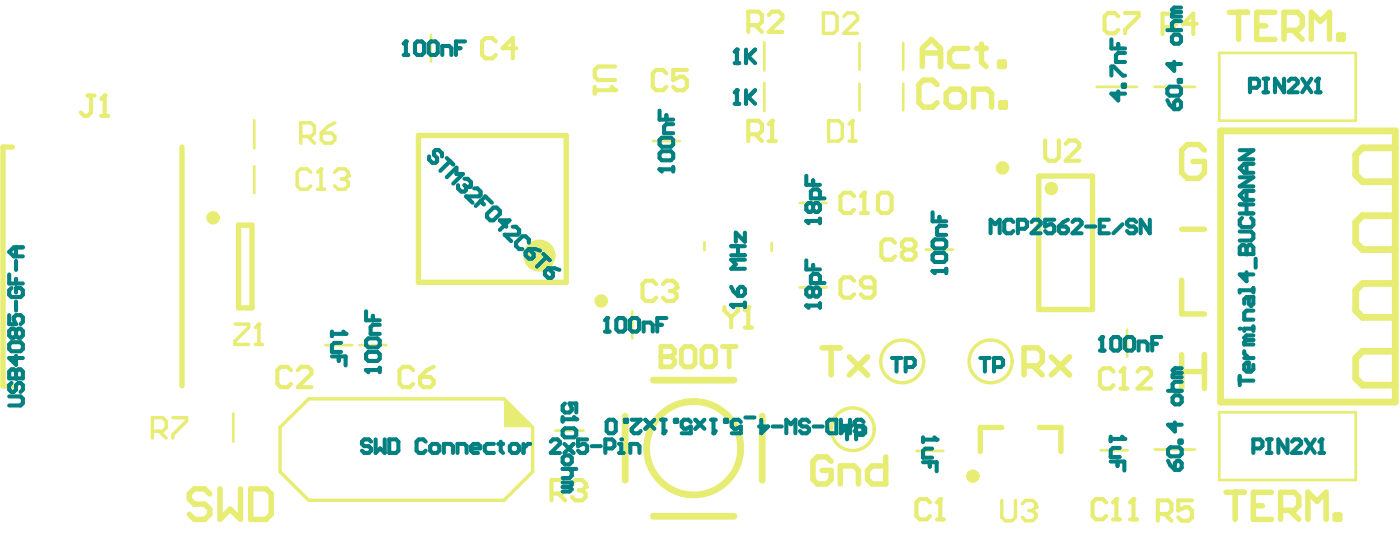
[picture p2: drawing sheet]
<svg xmlns="http://www.w3.org/2000/svg" width="87mm" height="33mm" viewBox="0 0 87 33" stroke-linecap="round" stroke-linejoin="round" font-family="sans-serif">
<path d="M31.2 24.7l1.8 1.8h-1.8z" fill="#e7ec73"/>
<path d="M.8 9.1h-.6v14.8h.6M11.3 9.1v14.8M14.8 14h.8v5.1h-.8zM25.9 8.4h9.2v9.1h-9.2zM64.4 10.9h3.3v8.3h-3.3zM62.1 26.5h-1.3v1.5M64.4 26.5h1.4v1.5" fill="none" stroke="#e7ec73" stroke-width=".33"/>
<g fill="none" stroke="#e7ec73" stroke-width=".17">
<path d="M15.8 7.5v1.7M15.8 10.3v1.7M26.7 2.2v1.6M39.2 19.3v1.7M40.5 8.7h1.6M43.7 15v.5M47.4 2.6v1.8M47.4 5.1v1.8M47.8 15.1v.4M49.6 17.8h1.6M49.6 12.6h1.6M53.3 2.7v1.6"/>
<path d="M53.3 5.2v1.6M56 2.7v1.6M56 5.2v1.6M57.4 15.5h1.7M68 5.4h2.5M71.6 5.4h2.5M75.6 3.3h8.4v4.2h-8.4zM14.5 25.6v1.8M20.2 21.4h1.6M22.3 21.4h1.6M34.4 26.7h1.8M56.8 27.9h1.7"/>
<path d="M68.2 27.9h1.7M69.9 20.4v1.7M71.6 27.9h2.5M75.6 25.6h8.4v4.2h-8.4z"/>
</g>
<g fill="none" stroke="#e7ec73" stroke-width=".21">
<path d="M18.6 8.5h.7l.2-.3v-.4l-.2-.2h-.7v1.3M19.1 8.5l.4 .4M19.3 10.7l-.2-.2h-.5l-.2 .2v.8l.2 .2h.5l.2-.2M19.7 11.7h.4M19.9 10.5h.1M19.9 10.5v1.2M19.9 10.5l-.2 .2M19.9 8.2h.6l.3 .3v.2l-.3 .2h-.4l-.2-.2zM20.7 10.7l.3-.2h.4l.2 .2v.2M20.8 7.6l-.5 .2-.4 .4M21.2 11.1h.2M21.4 11.1l.2 .2v.2l-.2 .2h-.4l-.3-.2"/>
<path d="M21.6 10.9h.1M21.6 10.9l-.2 .2M51 .8h.7l.2 .2v.9l-.2 .2h-.7zM51.4 7.5h.6l.2 .2v.8l-.2 .2h-.6zM52.3 1l.2-.2h.4l.3 .2v.2l-.9 .9h.9M52.6 8.7h.5M52.8 7.5h.1M52.8 7.5v1.2M52.8 7.5l-.2 .2M9.4 26.7h.7l.2-.2v-.4l-.2-.2h-.7v1.3M9.9 26.7l.4 .5M10.7 25.9h.9v.2l-.9 .8v.3"/>
<path d="M14.6 20.1h.8v.2l-.8 .8v.3h.8M15.8 21.4h.5M16 20.1h.1M16 20.1v1.3M16 20.1l-.2 .2M17.4 26.5l1.7-1.8h12.1l1.8 1.8v2.7l-1.8 1.8h-12.1l-1.7-1.8zM62.1 31v1.1l.2 .2h.4l.2-.2v-1.1M63.4 31.2l.2-.2h.4l.2 .2v.2M63.8 31.6h.2M64 31.6l.2 .3v.2l-.2 .2h-.4l-.2-.2M64.2 31.4h.1M64.2 31.4l-.2 .2"/>
<circle cx="52.9" cy="26.6" r="1.33"/>
<circle cx="55.9" cy="22.4" r="1.33"/>
<circle cx="61.4" cy="22.4" r="1.33"/>
</g>
<g fill="none" stroke="#e7ec73" stroke-width=".42">
<path d="M75.7 8.1h10.8v16.8h-10.8zM86.5 17.6h-2l-.5 .4v1.3l.5 .4h2M86.5 13.4h-2l-.5 .4v1.2l.5 .5h2M86.5 9.2h-2l-.5 .4v1.2l.5 .5h2M38.8 25.8v4M40.5 32h5M40.5 23.6h5M47.2 25.8v4M86.5 21.8h-2l-.5 .4v1.3l.5 .4h2"/>
<circle cx="13.2" cy="13.5" r=".21"/>
<circle cx="37.3" cy="18.7" r=".21"/>
<circle cx="62.1" cy="10.4" r=".21"/>
<circle cx="65.2" cy="11.7" r=".21"/>
<circle cx="43" cy="27.8" r="2.91"/>
<circle cx="60.3" cy="29.5" r=".21"/>
</g>
<g fill="none" stroke="#e7ec73" stroke-width=".25">
<path d="M5.4 5.9h.5M5.6 5.9v1.1l-.2 .2h-.2l-.2-.2M6.3 7.2h.4M6.5 5.9h.1M6.5 5.9v1.3M6.5 5.9l-.2 .2M30.7 2.6l-.2-.2h-.4l-.2 .2v.8l.2 .2h.4l.2-.2M32 3h-.8l.6-.6v1.2M36.9 5.6h1.2M36.9 5.4v.4M37.9 5.4l.2 .2M38.1 5.6h.1"/>
<path d="M38.1 4.1h-1l-.2 .2v.5l.2 .2h1M40.7 17.6l-.2-.2h-.5l-.2 .2v.9l.2 .2h.5l.2-.2M41.1 17.6l.2-.2h.4l.2 .2v.2M41.3 4.5l-.2-.2h-.4l-.2 .2v.9l.2 .2h.4l.2-.2M41.5 18h.2M41.7 18l.2 .2v.3l-.2 .2h-.4l-.2-.2M41.9 17.8h.1M41.9 17.8l-.2 .2M42.6 4.3h-.9v.7l.5-.2h.2l.2 .2v.4l-.2 .2h-.5l-.2-.2M44.9 19v.3l.4 .4M45.3 19.7v.6M45.8 19v.3l-.5 .4"/>
<path d="M46.4 19h.1M46.4 19v1.3M46.4 19l-.2 .3M46.4 1.6h.6l.2-.3v-.4l-.2-.2h-.6v1.3M46.4 8.3h.6l.2-.2v-.4l-.2-.2h-.6v1.2M46.8 8.3l.4 .4M46.8 1.6l.4 .4M47.7 8.7h.4M47.7 .9l.2-.2h.4l.2 .2v.2l-.8 .9h.8M47.9 7.5h.1M47.9 7.5l-.2 .2M47.9 7.5v1.2"/>
<path d="M52.9 17.4l-.2-.2h-.4l-.2 .2v.8l.2 .3h.4l.2-.3M52.9 12.2l-.2-.3h-.4l-.2 .3v.8l.2 .2h.4l.2-.2M53.4 13.2h.4M53.6 11.9h.1M53.6 11.9v1.3M53.6 11.9l-.2 .3M54.2 17.8h-.6l-.2-.2v-.2l.2-.2h.4l.2 .2v.8l-.2 .3h-.4l-.2-.3M54.4 12.2l.2-.3h.5l.2 .3v.8l-.2 .2h-.5l-.2-.2zM55.5 15l-.2-.2h-.5l-.2 .2v.9l.2 .2h.5l.2-.2M56.1 15.5l-.2-.2v-.3l.2-.2h.4l.2 .2v.3l-.2 .2M56.1 15.5l-.2 .2v.2l.2 .2h.4l.2-.2v-.2l-.2-.2M56.1 15.5h.4"/>
<path d="M64.8 8.7v1.1l.2 .2h.4l.2-.2v-1.1M66.1 8.9l.2-.2h.4l.2 .2v.2l-.8 .9h.8M69.3 1l-.2-.2h-.4l-.2 .2v.9l.2 .2h.4l.2-.2M69.7 .8h.9v.2l-.9 .9v.2M72.1 1.7h.6l.2-.2v-.4l-.2-.3h-.6v1.3M72.5 1.7l.4 .4M74.2 1.5h-.9l.7-.7v1.3M18 22.9l-.2-.2h-.4l-.2 .2v.9l.2 .2h.4l.2-.2M18.5 22.9l.2-.2h.4l.2 .2v.3l-.8 .8h.8M25.6 22.9l-.2-.2h-.4l-.2 .2v.9l.2 .2h.4l.2-.2M26 23.4h.7l.2 .2v.2l-.2 .2h-.5l-.2-.2zM26.9 22.7l-.4 .2-.5 .5"/>
<path d="M34.2 30.6h.6l.2-.2v-.4l-.2-.2h-.6v1.2M34.6 30.6l.4 .4M35.5 30l.2-.2h.4l.2 .2v.2M35.9 30.4h.2M36.1 30.4l.2 .2v.2l-.2 .2h-.4l-.2-.2M36.3 30.2h.1M36.3 30.2l-.2 .2M46.2 20.3h.4M57.7 31.1l-.3-.2h-.4l-.2 .2v.9l.2 .2h.4l.3-.2M58.1 32.2h.4M58.3 30.9h.1M58.3 30.9v1.3"/>
<path d="M58.3 30.9l-.2 .2M68.6 31.1l-.2-.2h-.5l-.2 .2v.9l.2 .2h.5l.2-.2M69 32.2h.4M69 23l-.2-.2h-.4l-.2 .2v.9l.2 .2h.4l.2-.2M69.2 30.9h.1M69.2 30.9v1.3M69.2 30.9l-.2 .2M69.5 24.1h.4M69.7 22.8h.1M69.7 22.8v1.3M69.7 22.8l-.2 .2M70.1 32.2h.4"/>
<path d="M70.3 30.9h.1M70.3 30.9v1.3M70.3 30.9l-.2 .2M70.5 23l.2-.2h.4l.3 .2v.2l-.9 .9h.9M71.8 31.9h.6l.2-.3v-.4l-.2-.2h-.6v1.3M72.2 31.9l.4 .4M73.9 31h-.9v.6l.5-.2h.2l.2 .2v.5l-.2 .2h-.4l-.3-.2"/>
</g>
<g fill="none" stroke="#e7ec73" stroke-width=".34">
<path d="M57.2 4.1v-1.1l.5-.6 .6 .6v1.1M57.2 3.3h1.1M58.1 5.2l-.3-.2h-.6l-.2 .2v1.2l.2 .2h.6l.3-.2M58.7 5.8l.2-.3h.6l.3 .3v.6l-.3 .2h-.6l-.2-.2zM60 3h-.9l-.2 .3v.5l.2 .3h.9M60.3 6.6v-1.1h.9l.3 .3v.8M60.6 3h.5M60.8 2.7v1.1l.3 .3M62 3.8h.2v.3h-.2zM62 6.4h.3v.2h-.3zM73.3 17.4v2.1h1.4M73.3 14.2h1.4"/>
<path d="M74.7 9.3l-.4-.3h-.7l-.3 .3v1.4l.3 .4h.7l.4-.4v-.7h-.7M76.2 .8h1.1M76.8 .8v1.6M77.9 1.6h.6M79 .8h-1.1v1.6h1.1M79.6 1.9h.8l.3-.3v-.6l-.3-.2h-.8v1.6M80.2 1.9l.5 .5M81.3 2.4v-1.6l.6 .5 .5-.5v1.6M83 2.2h.3v.2h-.3zM13 30.6l-.3-.3h-.6l-.4 .3v.3l.4 .3h.6l.3 .4v.3l-.3 .3h-.6l-.4-.3M13.6 30.3v1.9l.7-.6 .6 .6v-1.9M15.5 30.3h1l.3 .3v1.3l-.3 .3h-1z"/>
<path d="M51 21.6h1.1M51.5 21.6v1.6M51.5 28.6l-.3-.3h-.5l-.3 .3v1.1l.3 .3h.5l.3-.3v-.5h-.5M52.1 30v-1.1h.8l.3 .3v.8M52.6 22.1l1.2 1.1M53.8 22.1l-1.2 1.1M54.9 28.3v1.7h-.8l-.3-.3v-.5l.3-.3h.8M63.5 22.7h.8l.3-.3v-.6l-.3-.2h-.8v1.6M64 22.7l.6 .5M65.2 22.1l1.1 1.1M66.3 22.1l-1.1 1.1M73.3 22v2.1"/>
<path d="M73.3 23h1.4M74.7 22v2.1M76 30.5h1.1M76.6 30.5v1.7M77.7 31.4h.6M78.8 30.5h-1.1v1.7h1.1M79.4 31.6h.8l.3-.2v-.6l-.3-.3h-.8v1.7M79.9 31.6l.6 .6M81.1 32.2v-1.7l.5 .6 .6-.6v1.7M82.8 31.9h.2v.3h-.2z"/>
</g>
<path d="M41 22.1h.1M41 21.5h.6l.2 .2v.2l-.2 .2 .2 .2v.2l-.2 .2h-.6zM41 22.1h.6M42.2 21.7l.2-.2h.5l.2 .2v.8l-.2 .2h-.5l-.2-.2zM43.5 21.7l.2-.2h.4l.3 .2v.8l-.3 .2h-.4l-.2-.2zM44.8 21.5h.8M45.2 21.5v1.2" fill="none" stroke="#e7ec73" stroke-width=".3"/>
<circle cx="33.4" cy="15.8" r=".5" fill="none" stroke="#e7ec73" stroke-width="1"/>
<g fill="none" stroke="#008080" stroke-width=".25">
<path d="M.6 19.5v.6h.4l-.1-.4 .1-.2h.3l.1 .2v.3l-.1 .1M.6 17v.6h.8M.7 17.9l-.1 .1v.3l.1 .1h.6l.1-.1v-.3l-.1-.1h-.3v.2M1 15.3v.6M1 16.2v.5M1 17.3v.3M1 18.7v.6M1.4 15.3h-.5l-.3 .3 .3 .3h.5M22.7 19.3v.6h.8M23.1 19.6v.3M25 3.4h.3M25.2 2.6h.1"/>
<path d="M25.2 2.6v.8M25.2 2.6l-.2 .1M25.7 2.7l.2-.1h.2l.2 .1v.6l-.2 .1h-.2l-.2-.1zM26.6 2.7l.1-.1h.3l.1 .1v.6l-.1 .1h-.3l-.1-.1zM26.6 9.7v.2l.2 .2h.2l.1-.1v-.2l-.2-.2v-.2l.1-.1h.2l.2 .2v.2M27.4 3.4v-.6h.4l.2 .2v.4M27.7 9.8l.4 .4-.2-.2-.6 .6M27.7 11l.6-.6v.4h.4l-.6 .6M28.3 3h.2M28.4 11.5v.2l.2 .2h.2l.1-.1v-.2M28.8 11.1h.2l.2 .2v.2l-.1 .1M28.8 11.5l.1 .1"/>
<path d="M28.8 2.6h-.5v.8M28.9 11.6h.2M29.1 11.6h.1M29.4 11.7h.2l.2 .2v.2l-.1 .1h-.8l.4 .4M29.8 12.5l.2 .2M30.2 13.3l.4-.4h.2l.2 .2v.2l-.4 .4h-.2l-.2-.2zM30.5 12.6l-.4-.4-.6 .6M31.4 14.1l-.4-.4h.6l-.6 .6M31.8 14.1h.2l.2 .2v.1l-.1 .1h-.8l.4 .4M32.6 15.6l.2-.2 .3 .3v.2l-.1 .1h-.2l-.2-.2zM32.8 15v-.2l-.2-.2h-.2l-.4 .4v.2l.2 .2h.2M32.8 15.4l.7 .1"/>
<path d="M33.7 15.7l.4 .4M33.8 16.8l.2-.2 .3 .3v.2l-.1 .1h-.2l-.2-.2zM33.9 15.9l-.6 .6M34 16.6l.7 .1M37.6 19.7h.1M37.6 19.7v.9M37.6 19.7l-.1 .2M38.2 19.9l.1-.2h.3l.2 .2v.5l-.2 .2h-.3l-.1-.2zM39.1 19.9l.1-.2h.3l.1 .2v.5l-.1 .2h-.3l-.1-.2zM40.9 10.5h.1M40.9 8.7l.1-.2h.6l.1 .2v.3l-.1 .1h-.6l-.1-.1zM40.9 9.5l.1-.1h.6l.1 .1v.3l-.1 .1h-.6l-.1-.1z"/>
<path d="M40.9 10.5h.8M40.9 10.5l.1 .1M40.9 6.9v.5h.8M41.3 19.7h-.6v.9M41.3 7.1v.3M41.7 10.4v.2M41.7 7.7h-.4l-.1 .1v.5h.5M45.3 18.9h.1M45.3 18.9h.9M45.3 18.9l.2 .1M45.3 17.8l.5 .5M45.3 15.8h.9"/>
<path d="M45.3 15.3h.9M45.5 6.4h.3M45.5 3.9h.3M45.7 5.6h.1M45.7 3.1h.1M45.7 3.1v.8M45.7 5.6v.8M45.7 5.6l-.2 .1M45.7 3.1l-.2 .1M45.8 17.9l.1-.1h.1l.2 .1v.3l-.2 .1h-.2zM45.8 15.3v.5M46.2 14.4v.6l-.6-.6v.6"/>
<path d="M46.2 18.8v.2M46.2 16.1h-.9l.3 .3-.3 .3h.9M46.2 3.1v.8M46.2 5.6v.8M46.4 6l.4 .4M46.4 3.5l.4 .4M46.8 5.6l-.6 .6M46.8 3.1l-.6 .5M50 13.7h.1M50 18.9h.1M50 13.7h.8M50 13.7l.1 .1"/>
<path d="M50 10.9v.6h.8M50 16.1v.6h.8M50 18.9h.8M50 18.9l.1 .2M50.4 12.7l.1-.1h.2l.1 .1v.3l-.1 .1h-.2l-.1-.1M50.4 18l.1-.2h.2l.1 .2v.2l-.1 .2h-.2l-.1-.2M50.4 12.7l-.1-.1h-.2l-.1 .1v.3l.1 .1h.2l.1-.1M50.4 18l-.1-.2h-.2l-.1 .2v.2l.1 .2h.2l.1-.2M50.4 11.2v.3M50.4 12.7v.3M50.4 16.4v.3M50.4 18v.2"/>
<path d="M50.8 12.3v-.4l-.1-.2h-.3l-.1 .2v.4h.8M50.8 13.6v.2M50.8 17.5v-.4l-.1-.1h-.3l-.1 .1v.4h.8M50.8 18.8v.3M57.8 16.8h.1M57.8 15l.1-.2h.6l.2 .2v.3l-.2 .1h-.6l-.1-.1zM57.8 15.8l.1-.1h.6l.2 .1v.3l-.2 .1h-.6l-.1-.1zM57.8 16.8h.9M57.8 16.8l.1 .1M57.8 13.2v.5h.9M58.2 13.4v.3M58.7 16.7v.2"/>
<path d="M58.7 14h-.5l-.1 .1v.5h.6M61.4 14.5v-.9l.3 .3 .3-.3v.9M62.8 13.8l-.1-.2h-.3l-.1 .2v.5l.1 .2h.3l.1-.2M63.1 14.2h.4l.2-.2v-.2l-.2-.2h-.4v.9M63.9 13.8l.2-.2h.3l.1 .2v.1l-.6 .6h.6M65.4 13.6h-.6v.4l.3-.1h.1l.2 .1v.3l-.2 .2h-.3l-.1-.2M65.6 14h.5l.1 .2v.1l-.1 .2h-.3l-.2-.2zM66.2 13.6l-.6 .4M66.5 13.8l.1-.2h.3l.1 .2v.1l-.5 .6h.5M67.3 14h.6M68.2 14h.3M68.7 13.6h-.5v.9h.5"/>
<path d="M68.9 2.4v.6h.8M68.9 4.7v-.6h.1l.6 .6h.1M69.3 5.7v.5l-.4-.4h.8M69.3 2.7v.3M69.6 13.9l-.6 .6M69.6 5.2h.1v.2h-.1zM69.7 3.3h-.4l-.1 .1v.4h.5M70.4 13.8l-.1-.2h-.3l-.1 .2v.1l.1 .1h.3l.1 .2v.1l-.1 .2h-.3l-.1-.2M71.3 13.6v.9l-.6-.9v.9M72.4 5.5l.1-.1h.6l.1 .1v.3l-.1 .1h-.6l-.1-.1zM72.4 6.2l.4 .6M72.4 1.9h.8"/>
<path d="M72.6 2.3l.2-.2h.3l.1 .2v.3l-.1 .1h-.3l-.2-.1zM72.8 6.4l.1-.2h.2l.1 .2v.2l-.1 .2h-.3zM72.8 3.8v.6l-.4-.4h.8M72.8 .7l-.2 .2v.1h.6M72.8 .7h.4M73.1 4.9h.1v.2h-.1zM73.2 1.3h-.4l-.2 .1v.3l.2 .2M73.2 .5h-.4l-.2 .1 .2 .1M76.8 14.4h.8l.1 .1v.3l-.1 .1h-.8M76.8 15.3l.2-.1h.1l.2 .1 .1-.1h.2l.1 .1v.5h-.9zM76.8 13.2h.9M76.8 12.7h.9"/>
<path d="M76.8 11h.9l-.9 .6h.9M76.8 9.3h.9l-.9 .6h.9M77 13.5l-.2 .2v.2l.2 .2h.6l.1-.2v-.2l-.1-.2M77.3 15.8h.1M77.3 16.9v.5l-.5-.4h.9M77.3 10.2v.5M77.3 11.8v.6M77.3 12.7v.5M77.3 15.3v.5M77.4 18.4v.4l.2 .2 .1-.2v-.4h-.4l-.2 .2v.2M77.5 5.4h.4l.1-.1v-.3l-.1-.1h-.4v.8M77.7 19.3h-.4l-.2 .1v.4h.6"/>
<path d="M77.7 17.9v.2M77.7 18h-.9v.1M77.7 11.8h-.6l-.3 .3 .3 .3h.6M77.7 10.2h-.6l-.3 .2 .3 .3h.6M77.8 16v.6M78.3 4.9h.3M78.3 5.7h.3M78.5 4.9v.8M79.6 4.9v.8l-.6-.8v.8M79.9 5l.1-.1h.3l.1 .1v.2l-.5 .5h.5M80.7 4.9l.6 .8M81.3 4.9l-.6 .8"/>
<path d="M81.6 5.7h.3M81.7 4.9h.1M81.7 4.9v.8M81.7 4.9l-.1 .1M.6 24.6h.7l.1 .1v.3l-.1 .1h-.7M.6 21.4l.1-.2h.6l.1 .2v.2l-.1 .2h-.6l-.1-.2zM.6 23l.1-.1h.2l.1 .1 .1-.1h.2l.1 .1v.5h-.8zM.7 23.7l-.1 .2v.3l.1 .1h.2l.1-.1v-.3l.1-.2h.2l.1 .2v.3l-.1 .1M1 23.5h.1M1 22.1v.5l-.4-.4h.8M1 20.5l.1-.1h.2l.1 .1v.3l-.1 .1h-.2l-.1-.1M1 20.5l-.1-.1h-.2l-.1 .1v.3l.1 .1h.2l.1-.1"/>
<path d="M1 20.5v.3M1 23v.5M20.6 20.6v.2M20.6 20.7h.8M20.6 22.1h.8v.6M21 22.1v.3M21.1 21.3h-.4l-.1 .1v.4h.5M21.3 20.6l.1 .1M21.4 20.7h.1M22.7 22.9h.1M22.7 22l.1-.2h.6l.1 .2v.2l-.1 .2h-.6l-.1-.2zM22.7 21.1l.1-.1h.6l.1 .1v.3l-.1 .1h-.6l-.1-.1z"/>
<path d="M22.7 22.9h.8M22.7 22.9l.1 .2M23 27.4l-.1-.2h-.3l-.2 .2v.1l.2 .2h.3l.1 .1v.1l-.1 .2h-.3l-.2-.2M23.3 27.2v.9l.3-.3 .2 .3v-.9M23.5 20.1h-.4l-.1 .2v.4h.5M23.5 22.8v.3M24.1 27.2h.5l.1 .2v.5l-.1 .2h-.5zM26.4 27.4l-.2-.2h-.2l-.2 .2v.5l.2 .2h.2l.2-.2M26.7 27.7l.1-.2h.3l.1 .2v.2l-.1 .2h-.3l-.1-.2zM27.5 28.1v-.6h.4l.2 .2v.4M28.4 28.1v-.6h.4l.1 .2v.4M29.2 27.8h.6v-.1l-.2-.2h-.3l-.1 .2v.2l.1 .2h.3"/>
<path d="M30.6 27.5h-.4l-.1 .2v.2l.1 .2h.4M30.9 27.5h.3M31 27.4v.5l.2 .2M31.6 27.7l.1-.2h.3l.2 .2v.2l-.2 .2h-.3l-.1-.2zM32.4 27.5v.6M32.9 27.5h-.2l-.3 .3M34.1 27.4l.2-.2h.3l.1 .2v.1l-.6 .6h.6M34.9 26.7l.1-.2h.6l.1 .2v.3l-.1 .1h-.6l-.1-.1zM34.9 28.4l.1-.2h.3l.1 .2v.2l-.1 .2h-.3l-.1-.2zM34.9 29.9h.5v.1l-.1 .2M34.9 25.8v.3M34.9 26h.8"/>
<path d="M34.9 29.1h.8M34.9 30.2h.4M35 27.5l.5 .6-.2-.3M35 25l-.1 .1v.3l.1 .2h.3l.1-.2-.1-.4h.4v.6M35.3 29.1l.1 .1v.3l-.1 .1h-.4M35.3 30.2l.1 .1-.1 .2h-.4M35.5 27.5l-.5 .6M35.6 25.8l.1 .2M35.7 26h.1M36.4 27.2h-.6v.5l.3-.2h.2l.1 .2v.2l-.1 .2h-.3l-.2-.2M36.7 27.7h.5M37.5 20.6h.3"/>
<path d="M37.5 27.8h.4l.2-.1v-.3l-.2-.2h-.4v.9M37.6 26.2l.1-.2h.3l.2 .2v.5l-.2 .2h-.3l-.1-.2zM38.4 28.1h.3M38.4 27.5h.1v.6M38.5 27.2h.1M38.7 26h.2v.2h-.2zM39.1 28.1v-.6h.4l.1 .2v.4M39.2 26h.5l-.5 .6v.1l.1 .2h.3l.1-.2M39.9 20.6v-.6h.4l.2 .1v.5M40.3 26.3l-.3-.3 .6 .6M40.6 26l-.6 .6M40.7 20.1h.3"/>
<path d="M41 26h.3M41.1 26.9h.1M41.1 26v.9M41.3 26.7l-.2 .2M41.8 26h.2v.2h-.2zM42.8 26.2l-.1-.2h-.3l-.1 .2v.2l.1 .2 .4-.2v.5h-.5M43.1 26l.6 .6M43.7 26l-.6 .6M44.1 26h.3M44.2 26.9h.1M44.2 26v.9M44.4 26.7l-.2 .2"/>
<path d="M44.9 26h.2v.2h-.2zM45.9 26.2l-.1-.2h-.3l-.1 .2v.2l.1 .2 .4-.2v.5h-.5M46.2 25.9h.6M47.2 26v.9l.4-.5h-.6M47.9 26.4h.6M48.7 26.9v-.9l.3 .3 .3-.3v.9M50.2 26.2l-.2-.2h-.3l-.1 .2v.1l.1 .1h.3l.2 .2v.1l-.2 .2h-.3l-.1-.2M50.4 26.4h.6M51.3 26.2l.1-.2h.4v.9h-.4l-.1-.2zM52.1 26v.9l.3-.3 .3 .3v-.9M52.2 26.4h.6M52.5 26.4v.8"/>
<path d="M53.1 27h.4l.1-.2v-.3l-.1-.1h-.4v.8M53.5 26.2l-.1-.2h-.3l-.1 .2v.1l.1 .1h.3l.1 .2v.1l-.1 .2h-.3l-.1-.2M55.3 22.2h.6M55.6 22.2v.8M56.1 22.8h.5l.1-.2v-.3l-.1-.1h-.5v.8M57.2 27.1v.3M57.2 27.2h.9M57.2 28.6h.9v.6M57.6 28.6v.3M57.8 27.8h-.4l-.2 .1v.5h.6M57.9 27.1l.2 .1M58.1 27.2h.1"/>
<path d="M60.8 22.2h.5M61.1 22.2v.8M61.6 22.8h.4l.2-.2v-.3l-.2-.1h-.4v.8M68.2 21.7h.3M68.3 20.9h.1M68.3 20.9v.8M68.3 20.9l-.1 .1M68.9 27.1v.2M68.9 27.2h.8M68.9 28.6h.8v.6M68.9 21l.1-.1h.3l.2 .1v.6l-.2 .1h-.3l-.1-.1zM69.3 28.6v.3"/>
<path d="M69.4 27.8h-.4l-.1 .1v.4h.5M69.6 27.1l.1 .1M69.7 27.2h.1M69.7 21l.2-.1h.3l.1 .1v.6l-.1 .1h-.3l-.2-.1zM70.6 21.7v-.5h.4l.1 .1v.4M71.4 21.3h.3M72 20.9h-.6v.8M72.4 28.6l.4 .5M72.4 27.9l.1-.2h.6l.2 .2v.2l-.2 .2h-.6l-.1-.2zM72.4 24.2h.9M72.7 24.6l.1-.1h.3l.2 .1v.3l-.2 .2h-.3l-.1-.2zM72.8 28.7l.2-.1h.1l.2 .1v.3l-.2 .1h-.3z"/>
<path d="M72.8 26.2v.5l-.4-.4h.9M72.8 23.1l-.1 .1v.2h.6M72.8 23.1h.5M73.1 27.3h.2v.1h-.2zM73.3 23.7h-.5l-.1 .1v.3l.1 .1M73.3 22.8h-.5l-.1 .2 .1 .1M76.8 20.4h.1M76.8 23.3v.6M76.8 23.6h.9M77.1 22.2h.6M77.1 21.8v.1l.3 .3M77.3 21.1l-.2 .1v.2h.6"/>
<path d="M77.3 21.1h.4M77.7 27.8h.4l.2-.1v-.3l-.2-.2h-.4v.9M77.7 20.4h-.6v.1M77.7 20.2v.3M77.7 22.6v.3l-.1 .1h-.3l-.2-.1v-.3l.2-.1h.1v.5M77.7 20.8h-.4l-.2 .1 .2 .2M78.5 27.2h.3M78.5 28.1h.3M78.7 27.2v.9M79.8 27.2v.9l-.6-.9v.9M80.1 27.4l.1-.2h.3l.2 .2v.1l-.6 .6h.6M80.9 27.2l.6 .9"/>
<path d="M81.5 27.2l-.6 .9M81.8 28.1h.3M81.9 27.2h.1M81.9 27.2v.9M81.9 27.2l-.1 .2"/>
</g>
</svg>
